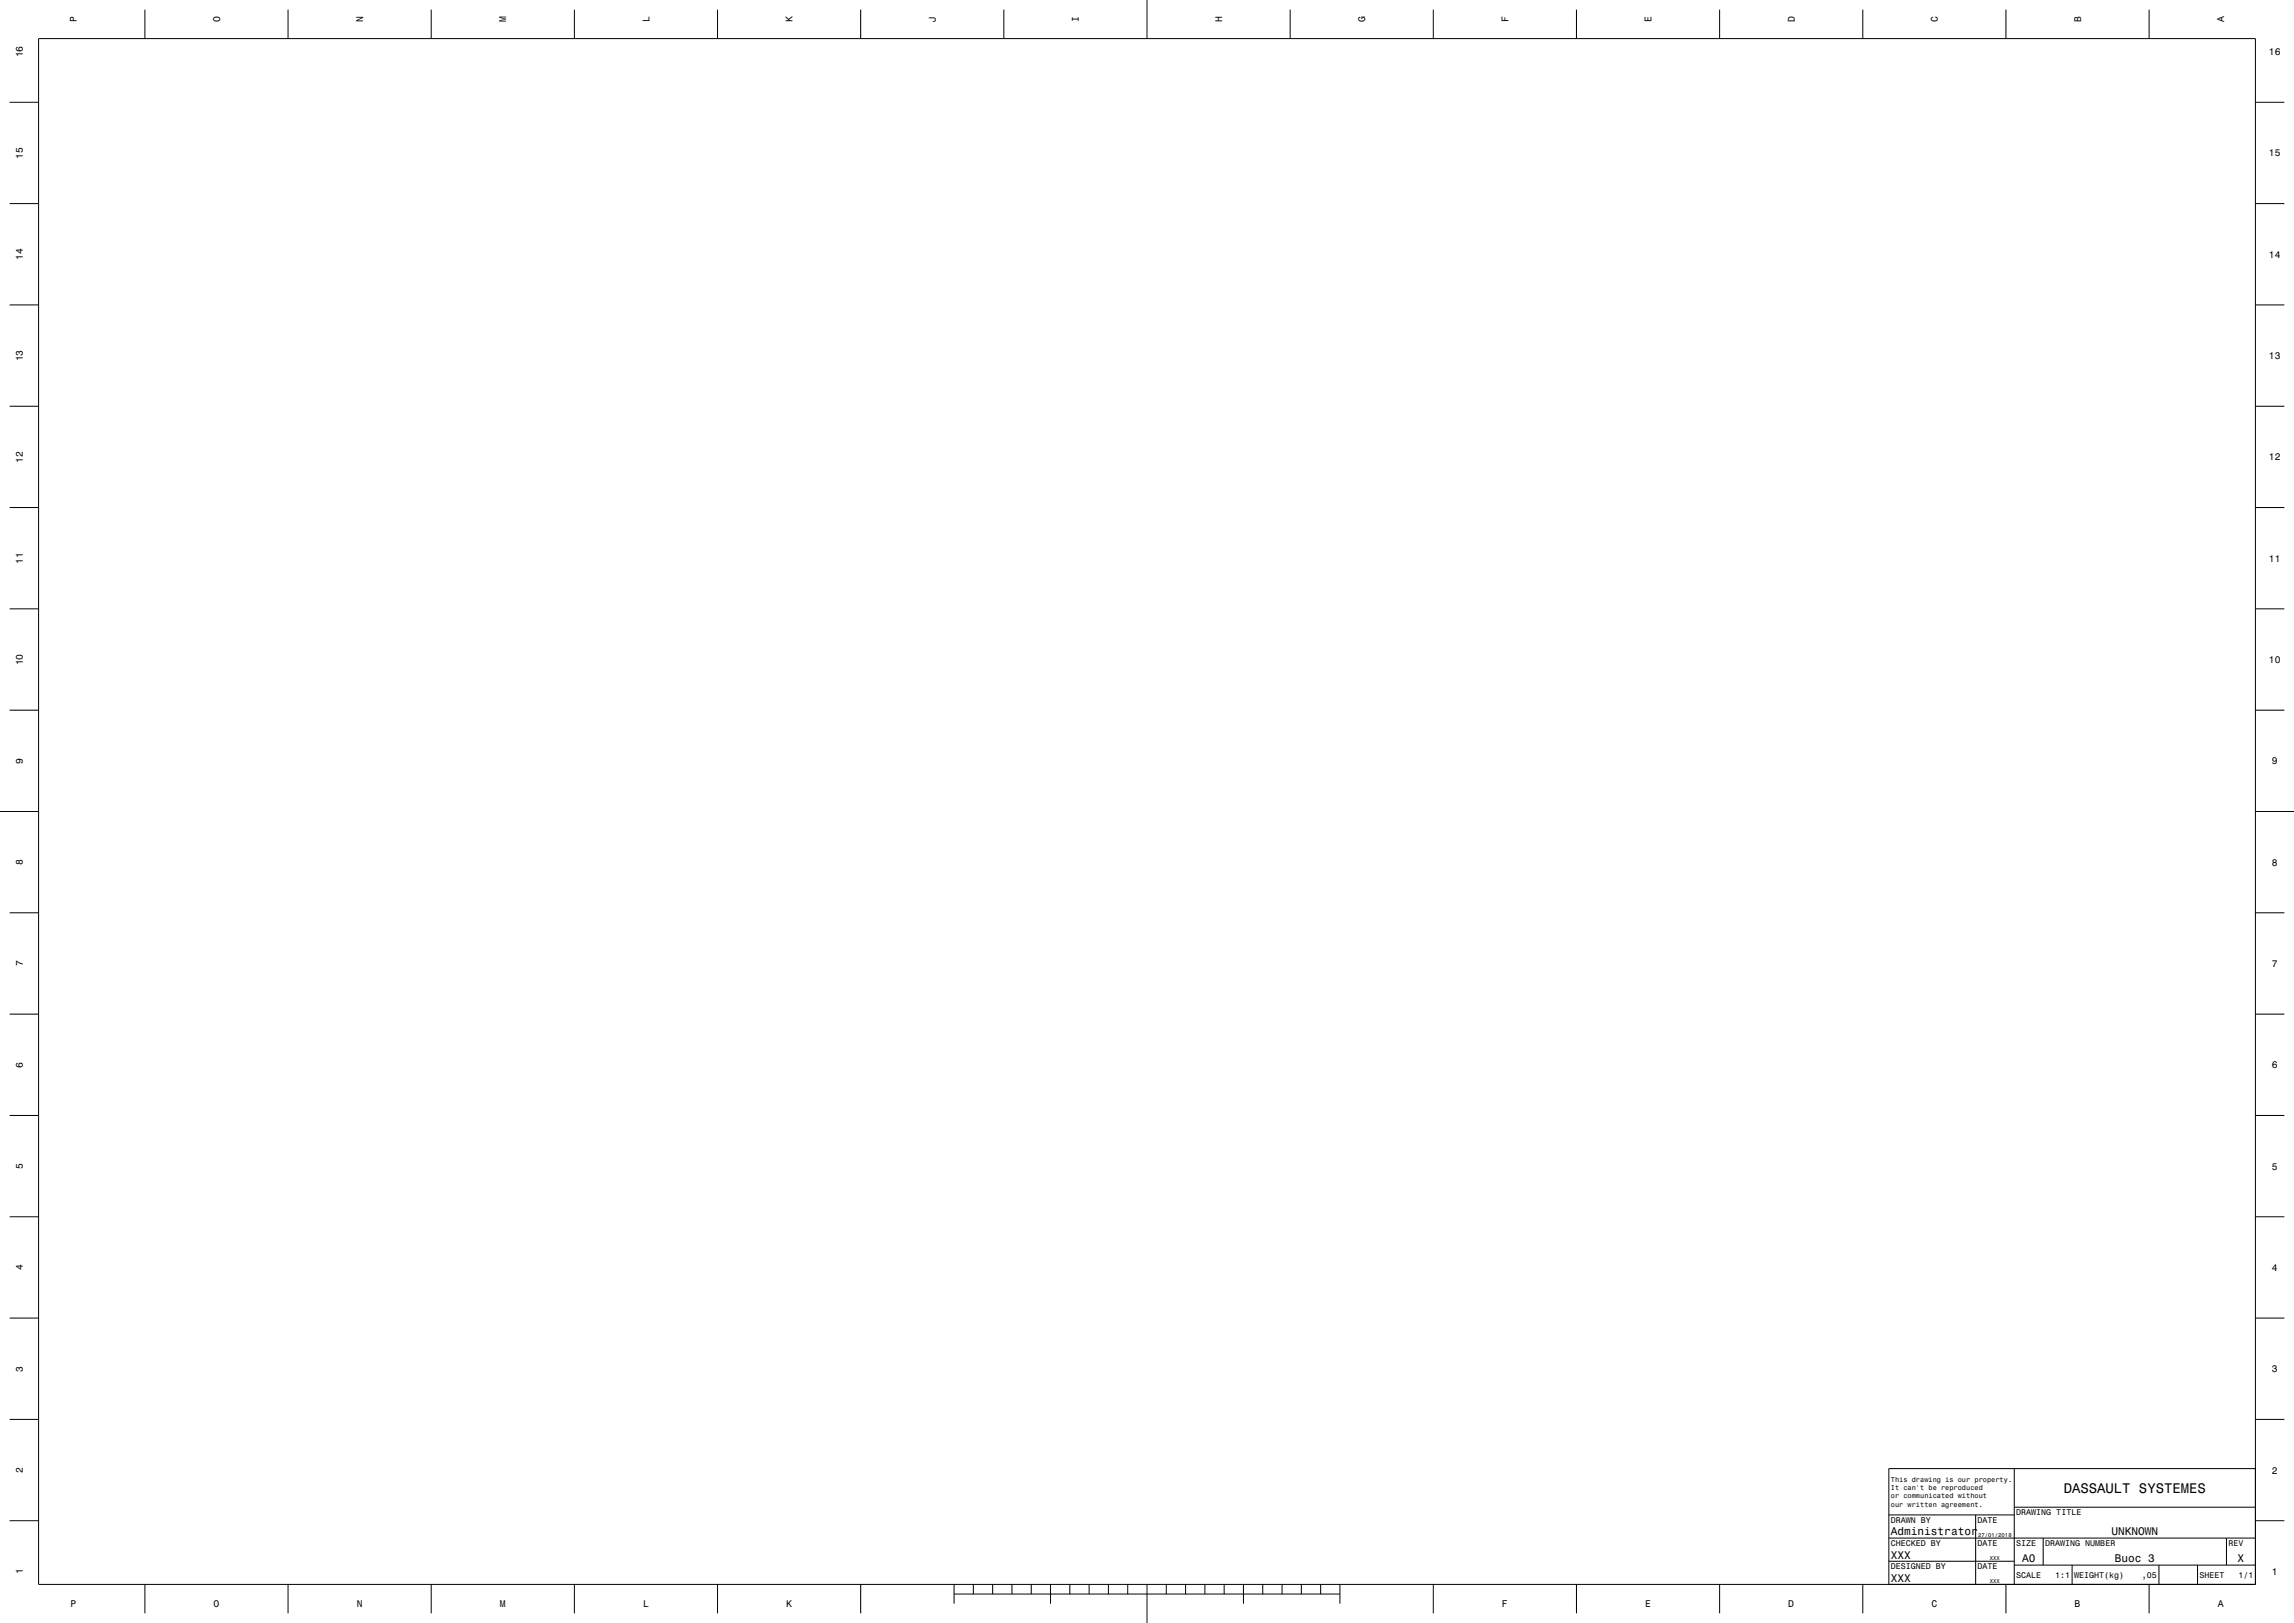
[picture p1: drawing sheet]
<svg xmlns="http://www.w3.org/2000/svg" width="1189mm" height="841mm" viewBox="0 0 1189 841" stroke-linecap="round" stroke-linejoin="round" font-family="sans-serif">
<defs><g id="words">
<text font-size="7.2" x="1070" y="774">DASSAULT SYSTEMES</text>
<g font-size="5.8">
<text x="980" y="796">Administrator</text>
<text x="1094" y="796">UNKNOWN</text>
<text x="980" y="808">XXX</text>
<text x="1048" y="810">A0</text>
<text x="1096" y="810">Buoc 3</text>
<text x="1160" y="810">X</text>
<text x="980" y="820">XXX</text>
</g>
<g font-size="5">
<text x="40" y="12" transform="rotate(-90 40 12)">P</text>
<text x="114" y="12" transform="rotate(-90 114 12)">O</text>
<text x="188" y="12" transform="rotate(-90 188 12)">N</text>
<text x="262" y="12" transform="rotate(-90 262 12)">M</text>
<text x="337" y="12" transform="rotate(-90 337 12)">L</text>
<text x="411" y="12" transform="rotate(-90 411 12)">K</text>
<text x="485" y="12" transform="rotate(-90 485 12)">J</text>
<text x="559" y="12" transform="rotate(-90 559 12)">I</text>
<text x="633" y="12" transform="rotate(-90 633 12)">H</text>
<text x="708" y="12" transform="rotate(-90 708 12)">G</text>
<text x="782" y="12" transform="rotate(-90 782 12)">F</text>
<text x="856" y="12" transform="rotate(-90 856 12)">E</text>
<text x="930" y="12" transform="rotate(-90 930 12)">D</text>
<text x="1004" y="12" transform="rotate(-90 1004 12)">C</text>
<text x="1079" y="12" transform="rotate(-90 1079 12)">B</text>
<text x="1153" y="12" transform="rotate(-90 1153 12)">A</text>
<text x="12" y="30" transform="rotate(-90 12 30)">16</text>
<text x="1176" y="29">16</text>
<text x="12" y="82" transform="rotate(-90 12 82)">15</text>
<text x="1176" y="81">15</text>
<text x="12" y="135" transform="rotate(-90 12 135)">14</text>
<text x="1176" y="134">14</text>
<text x="12" y="187" transform="rotate(-90 12 187)">13</text>
<text x="1176" y="186">13</text>
<text x="12" y="240" transform="rotate(-90 12 240)">12</text>
<text x="1176" y="239">12</text>
<text x="12" y="292" transform="rotate(-90 12 292)">11</text>
<text x="1176" y="291">11</text>
<text x="12" y="345" transform="rotate(-90 12 345)">10</text>
<text x="1176" y="344">10</text>
<text x="12" y="396" transform="rotate(-90 12 396)">9</text>
<text x="1177" y="396">9</text>
<text x="12" y="448" transform="rotate(-90 12 448)">8</text>
<text x="1177" y="449">8</text>
<text x="12" y="501" transform="rotate(-90 12 501)">7</text>
<text x="1177" y="501">7</text>
<text x="12" y="553" transform="rotate(-90 12 553)">6</text>
<text x="1177" y="554">6</text>
<text x="12" y="606" transform="rotate(-90 12 606)">5</text>
<text x="1177" y="606">5</text>
<text x="12" y="658" transform="rotate(-90 12 658)">4</text>
<text x="1177" y="659">4</text>
<text x="12" y="711" transform="rotate(-90 12 711)">3</text>
<text x="1177" y="711">3</text>
<text x="12" y="763" transform="rotate(-90 12 763)">2</text>
<text x="1177" y="764">2</text>
<text x="12" y="816" transform="rotate(-90 12 816)">1</text>
<text x="1177" y="816">1</text>
<text x="36" y="833">P</text>
<text x="111" y="833">O</text>
<text x="185" y="833">N</text>
<text x="259" y="833">M</text>
<text x="333" y="833">L</text>
<text x="407" y="833">K</text>
<text x="778" y="833">F</text>
<text x="853" y="833">E</text>
<text x="927" y="833">D</text>
<text x="1001" y="833">C</text>
<text x="1075" y="833">B</text>
<text x="1149" y="833">A</text>
</g>
<g font-size="4.3">
<text x="1045" y="785">DRAWING TITLE</text>
<text x="980" y="789">DRAWN BY</text>
<text x="1025" y="789">DATE</text>
<text x="980" y="801">CHECKED BY</text>
<text x="1025" y="801">DATE</text>
<text x="1045" y="801">SIZE</text>
<text x="1060" y="801">DRAWING NUMBER</text>
<text x="1155" y="801">REV</text>
<text x="980" y="813">DESIGNED BY</text>
<text x="1025" y="813">DATE</text>
<text x="1045" y="818">SCALE</text>
<text x="1065" y="818">1:1</text>
<text x="1075" y="818">WEIGHT(kg)</text>
<text x="1110" y="818">,05</text>
<text x="1140" y="818">SHEET</text>
<text x="1160" y="818">1/1</text>
</g>
<g font-size="3.6">
<text x="980" y="768">This drawing is our property.</text>
<text x="980" y="772">It can't be reproduced</text>
<text x="980" y="776">or communicated without</text>
<text x="980" y="781">our written agreement.</text>
</g>
<g font-size="2.9">
<text x="1025" y="796">27/01/2018</text>
<text x="1031" y="808">XXX</text>
<text x="1031" y="820">XXX</text>
</g>
</g></defs>
<g fill="none" stroke="#000" stroke-width=".52">
<path d="M75 5v15M149 5v15M223 5v15M298 5v15M372 5v15M446 5v15M520 5v15M595 0v20M669 5v15M743 5v15M817 5v15M891 5v15"/>
<path d="M965 5v15M1040 5v15M1114 5v15M20 20h1149v801h-1149zM5 53h15M1169 53h15M5 106h15M1169 106h15M5 158h15M1169 158h15M5 211h15M1169 211h15"/>
<path d="M5 263h15M1169 263h15M5 315h15M1169 315h15M5 368h15M1169 368h15M0 421h20M1169 421h20M5 473h15M1169 473h15M5 526h15M1169 526h15"/>
<path d="M5 578h15M1169 578h15M5 631h15M1169 631h15M5 683h15M1169 683h15M5 735h15M1169 735h15M1044 761v60M1169 761h-190v60M5 788h15M979 797h190"/>
<path d="M979 785h65M1024 785v36M1044 781h125M1059 797v14M1154 797v14M1169 788h15M979 809h65M1044 811h125M1074 811v10M1119 811v10M1139 811v10M75 821v15"/>
<path d="M149 821v15M223 821v15M298 821v15M372 821v15M446 821v15M494 826h200M494 821v10M505 821v5M515 821v5M524 821v5M535 821v5M544 821v10"/>
<path d="M554 821v5M565 821v5M574 821v5M584 821v5M595 821v20M604 821v5M615 821v5M625 821v5M634 821v5M645 821v10M655 821v5M664 821v5"/>
<path d="M675 821v5M685 821v5M694 821v10M743 821v15M817 821v15M891 821v15M965 821v15M1040 821v15M1114 821v15"/>
</g>
<use href="#words"/>
</svg>
